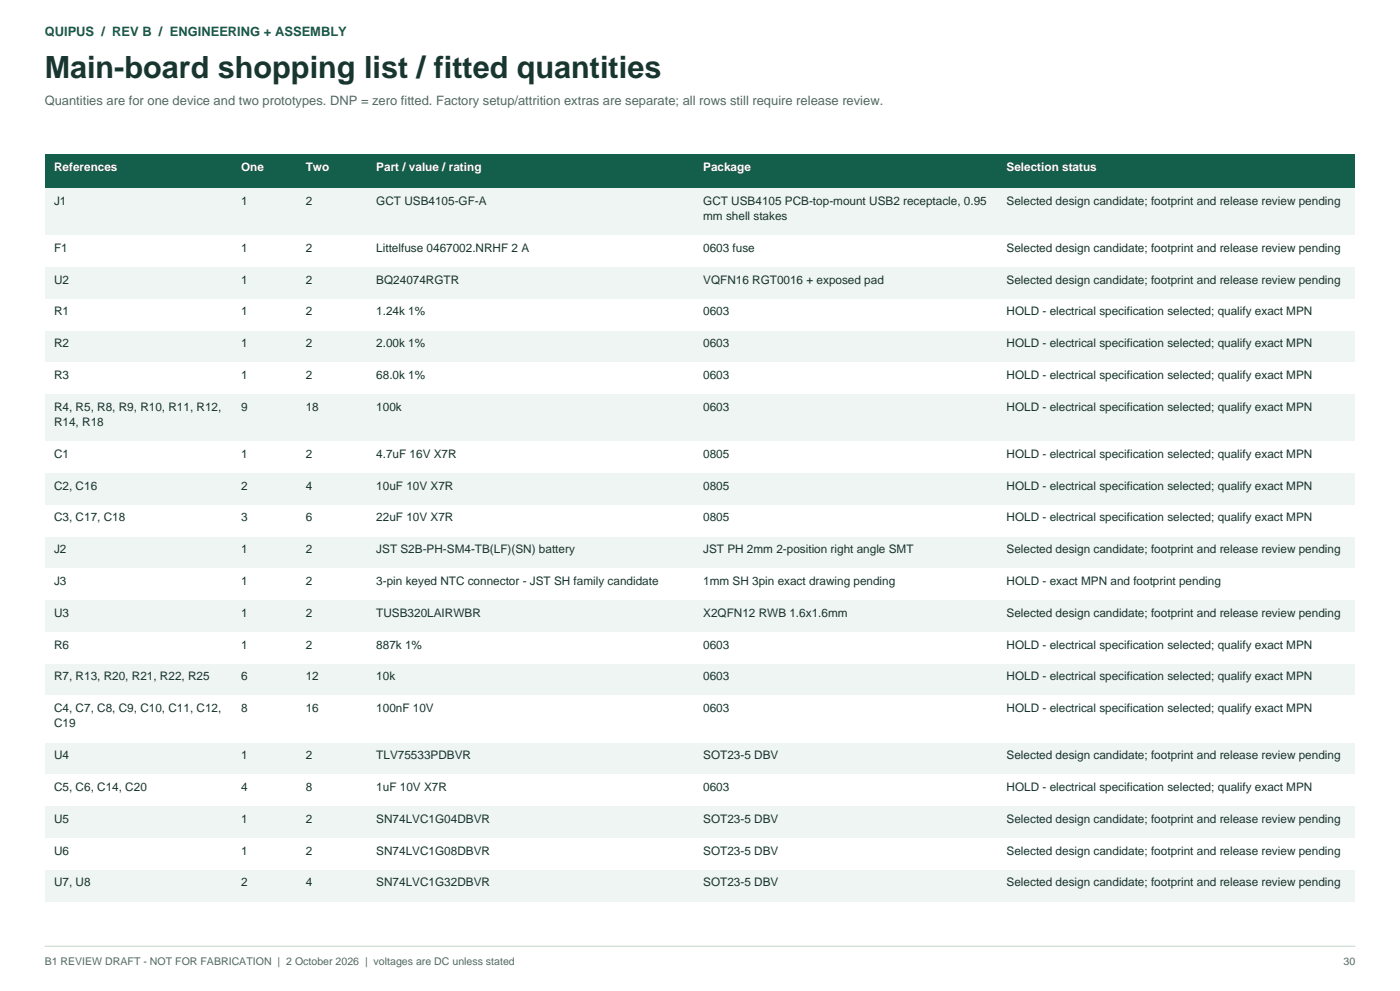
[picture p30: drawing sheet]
<svg xmlns="http://www.w3.org/2000/svg" width="420mm" height="297mm" viewBox="0 0 420 297" stroke-linecap="round" stroke-linejoin="round" font-family="sans-serif">
<defs><g id="words">
<text font-size="9.2" fill="#18352f" x="13.4" y="23.3">Main-board shopping list / fitted quantities</text>
<text font-size="3.9" fill="#135f4b" x="13.4" y="10.9">QUIPUS / REV B / ENGINEERING + ASSEMBLY</text>
<text font-size="3.9" fill="#556961" x="13.4" y="31.4">Quantities are for one device and two prototypes. DNP = zero fitted. Factory setup/attrition extras are separate; all rows still require release review.</text>
<g font-size="3.5" fill="#fff">
<text x="16.2" y="51.2">References</text>
<text x="72.3" y="51.2">One</text>
<text x="91.7" y="51.2">Two</text>
<text x="112.9" y="51.2">Part / value / rating</text>
<text x="211" y="51.2">Package</text>
<text x="302" y="51.2">Selection status</text>
</g>
<g font-size="3.5" fill="#18352f">
<text x="16.2" y="61.4">J1</text>
<text x="72.3" y="61.4">1</text>
<text x="91.7" y="61.4">2</text>
<text x="112.9" y="61.4">GCT USB4105-GF-A</text>
<text x="211" y="61.4">GCT USB4105 PCB-top-mount USB2 receptacle, 0.95</text>
<text x="211" y="66">mm shell stakes</text>
<text x="302" y="61.4">Selected design candidate; footprint and release review pending</text>
<text x="16.2" y="75.5">F1</text>
<text x="72.3" y="75.5">1</text>
<text x="91.7" y="75.5">2</text>
<text x="112.9" y="75.5">Littelfuse 0467002.NRHF 2 A</text>
<text x="211" y="75.5">0603 fuse</text>
<text x="302" y="75.5">Selected design candidate; footprint and release review pending</text>
<text x="16.2" y="85">U2</text>
<text x="72.3" y="85">1</text>
<text x="91.7" y="85">2</text>
<text x="112.9" y="85">BQ24074RGTR</text>
<text x="211" y="85">VQFN16 RGT0016 + exposed pad</text>
<text x="302" y="85">Selected design candidate; footprint and release review pending</text>
<text x="16.2" y="94.5">R1</text>
<text x="72.3" y="94.5">1</text>
<text x="91.7" y="94.5">2</text>
<text x="112.9" y="94.5">1.24k 1%</text>
<text x="211" y="94.5">0603</text>
<text x="302" y="94.5">HOLD - electrical specification selected; qualify exact MPN</text>
<text x="16.2" y="104.1">R2</text>
<text x="72.3" y="104.1">1</text>
<text x="91.7" y="104.1">2</text>
<text x="112.9" y="104.1">2.00k 1%</text>
<text x="211" y="104.1">0603</text>
<text x="302" y="104.1">HOLD - electrical specification selected; qualify exact MPN</text>
<text x="16.2" y="113.6">R3</text>
<text x="72.3" y="113.6">1</text>
<text x="91.7" y="113.6">2</text>
<text x="112.9" y="113.6">68.0k 1%</text>
<text x="211" y="113.6">0603</text>
<text x="302" y="113.6">HOLD - electrical specification selected; qualify exact MPN</text>
<text x="16.2" y="123.1">R4, R5, R8, R9, R10, R11, R12,</text>
<text x="72.3" y="123.1">9</text>
<text x="91.7" y="123.1">18</text>
<text x="112.9" y="123.1">100k</text>
<text x="211" y="123.1">0603</text>
<text x="302" y="123.1">HOLD - electrical specification selected; qualify exact MPN</text>
<text x="16.2" y="127.7">R14, R18</text>
<text x="16.2" y="137.2">C1</text>
<text x="72.3" y="137.2">1</text>
<text x="91.7" y="137.2">2</text>
<text x="112.9" y="137.2">4.7uF 16V X7R</text>
<text x="211" y="137.2">0805</text>
<text x="302" y="137.2">HOLD - electrical specification selected; qualify exact MPN</text>
<text x="16.2" y="146.8">C2, C16</text>
<text x="72.3" y="146.8">2</text>
<text x="91.7" y="146.8">4</text>
<text x="112.9" y="146.8">10uF 10V X7R</text>
<text x="211" y="146.8">0805</text>
<text x="302" y="146.8">HOLD - electrical specification selected; qualify exact MPN</text>
<text x="16.2" y="156.3">C3, C17, C18</text>
<text x="72.3" y="156.3">3</text>
<text x="91.7" y="156.3">6</text>
<text x="112.9" y="156.3">22uF 10V X7R</text>
<text x="211" y="156.3">0805</text>
<text x="302" y="156.3">HOLD - electrical specification selected; qualify exact MPN</text>
<text x="16.2" y="165.8">J2</text>
<text x="72.3" y="165.8">1</text>
<text x="91.7" y="165.8">2</text>
<text x="112.9" y="165.8">JST S2B-PH-SM4-TB(LF)(SN) battery</text>
<text x="211" y="165.8">JST PH 2mm 2-position right angle SMT</text>
<text x="302" y="165.8">Selected design candidate; footprint and release review pending</text>
<text x="16.2" y="175.3">J3</text>
<text x="72.3" y="175.3">1</text>
<text x="91.7" y="175.3">2</text>
<text x="112.9" y="175.3">3-pin keyed NTC connector - JST SH family candidate</text>
<text x="211" y="175.3">1mm SH 3pin exact drawing pending</text>
<text x="302" y="175.3">HOLD - exact MPN and footprint pending</text>
<text x="16.2" y="184.9">U3</text>
<text x="72.3" y="184.9">1</text>
<text x="91.7" y="184.9">2</text>
<text x="112.9" y="184.9">TUSB320LAIRWBR</text>
<text x="211" y="184.9">X2QFN12 RWB 1.6x1.6mm</text>
<text x="302" y="184.9">Selected design candidate; footprint and release review pending</text>
<text x="16.2" y="194.4">R6</text>
<text x="72.3" y="194.4">1</text>
<text x="91.7" y="194.4">2</text>
<text x="112.9" y="194.4">887k 1%</text>
<text x="211" y="194.4">0603</text>
<text x="302" y="194.4">HOLD - electrical specification selected; qualify exact MPN</text>
<text x="16.2" y="203.9">R7, R13, R20, R21, R22, R25</text>
<text x="72.3" y="203.9">6</text>
<text x="91.7" y="203.9">12</text>
<text x="112.9" y="203.9">10k</text>
<text x="211" y="203.9">0603</text>
<text x="302" y="203.9">HOLD - electrical specification selected; qualify exact MPN</text>
<text x="16.2" y="213.4">C4, C7, C8, C9, C10, C11, C12,</text>
<text x="72.3" y="213.4">8</text>
<text x="91.7" y="213.4">16</text>
<text x="112.9" y="213.4">100nF 10V</text>
<text x="211" y="213.4">0603</text>
<text x="302" y="213.4">HOLD - electrical specification selected; qualify exact MPN</text>
<text x="16.2" y="218">C19</text>
<text x="16.2" y="227.5">U4</text>
<text x="72.3" y="227.5">1</text>
<text x="91.7" y="227.5">2</text>
<text x="112.9" y="227.5">TLV75533PDBVR</text>
<text x="211" y="227.5">SOT23-5 DBV</text>
<text x="302" y="227.5">Selected design candidate; footprint and release review pending</text>
<text x="16.2" y="237.1">C5, C6, C14, C20</text>
<text x="72.3" y="237.1">4</text>
<text x="91.7" y="237.1">8</text>
<text x="112.9" y="237.1">1uF 10V X7R</text>
<text x="211" y="237.1">0603</text>
<text x="302" y="237.1">HOLD - electrical specification selected; qualify exact MPN</text>
<text x="16.2" y="246.6">U5</text>
<text x="72.3" y="246.6">1</text>
<text x="91.7" y="246.6">2</text>
<text x="112.9" y="246.6">SN74LVC1G04DBVR</text>
<text x="211" y="246.6">SOT23-5 DBV</text>
<text x="302" y="246.6">Selected design candidate; footprint and release review pending</text>
<text x="16.2" y="256.1">U6</text>
<text x="72.3" y="256.1">1</text>
<text x="91.7" y="256.1">2</text>
<text x="112.9" y="256.1">SN74LVC1G08DBVR</text>
<text x="211" y="256.1">SOT23-5 DBV</text>
<text x="302" y="256.1">Selected design candidate; footprint and release review pending</text>
<text x="16.2" y="265.6">U7, U8</text>
<text x="72.3" y="265.6">2</text>
<text x="91.7" y="265.6">4</text>
<text x="112.9" y="265.6">SN74LVC1G32DBVR</text>
<text x="211" y="265.6">SOT23-5 DBV</text>
<text x="302" y="265.6">Selected design candidate; footprint and release review pending</text>
</g>
<g font-size="3.2" fill="#556961">
<text x="13.4" y="289.2">B1 REVIEW DRAFT - NOT FOR FABRICATION | 2 October 2026 | voltages are DC unless stated</text>
<text x="403.1" y="289.2">30</text>
</g>
</g></defs>
<path d="M13.4 283.6h393.2" fill="none" stroke="#cbdbd2" stroke-width=".35"/>
<path d="M13.4 46.2h393v10.2h-393z" fill-rule="evenodd" fill="#135f4b"/>
<path d="M13.4 56.4h393v14.2h-393z" fill-rule="evenodd" fill="#eff5f2"/>
<path d="M13.4 70.6h393v9.5h-393z" fill-rule="evenodd" fill="#fff"/>
<path d="M13.4 80.1h393v9.5h-393z" fill-rule="evenodd" fill="#eff5f2"/>
<path d="M13.4 89.6h393v9.5h-393z" fill-rule="evenodd" fill="#fff"/>
<path d="M13.4 99.1h393v9.6h-393z" fill-rule="evenodd" fill="#eff5f2"/>
<path d="M13.4 108.7h393v9.5h-393z" fill-rule="evenodd" fill="#fff"/>
<path d="M13.4 118.2h393v14.1h-393z" fill-rule="evenodd" fill="#eff5f2"/>
<path d="M13.4 132.3h393v9.5h-393z" fill-rule="evenodd" fill="#fff"/>
<path d="M13.4 141.8h393v9.5h-393z" fill-rule="evenodd" fill="#eff5f2"/>
<path d="M13.4 151.3h393v9.6h-393z" fill-rule="evenodd" fill="#fff"/>
<path d="M13.4 160.9h393v9.5h-393z" fill-rule="evenodd" fill="#eff5f2"/>
<path d="M13.4 170.4h393v9.5h-393z" fill-rule="evenodd" fill="#fff"/>
<path d="M13.4 179.9h393v9.5h-393z" fill-rule="evenodd" fill="#eff5f2"/>
<path d="M13.4 189.4h393v9.6h-393z" fill-rule="evenodd" fill="#fff"/>
<path d="M13.4 199h393v9.5h-393z" fill-rule="evenodd" fill="#eff5f2"/>
<path d="M13.4 208.5h393v14.1h-393z" fill-rule="evenodd" fill="#fff"/>
<path d="M13.4 222.6h393v9.5h-393z" fill-rule="evenodd" fill="#eff5f2"/>
<path d="M13.4 232.1h393v9.6h-393z" fill-rule="evenodd" fill="#fff"/>
<path d="M13.4 241.7h393v9.5h-393z" fill-rule="evenodd" fill="#eff5f2"/>
<path d="M13.4 251.2h393v9.5h-393z" fill-rule="evenodd" fill="#fff"/>
<path d="M13.4 260.7h393v9.5h-393z" fill-rule="evenodd" fill="#eff5f2"/>
<use href="#words"/>
</svg>
